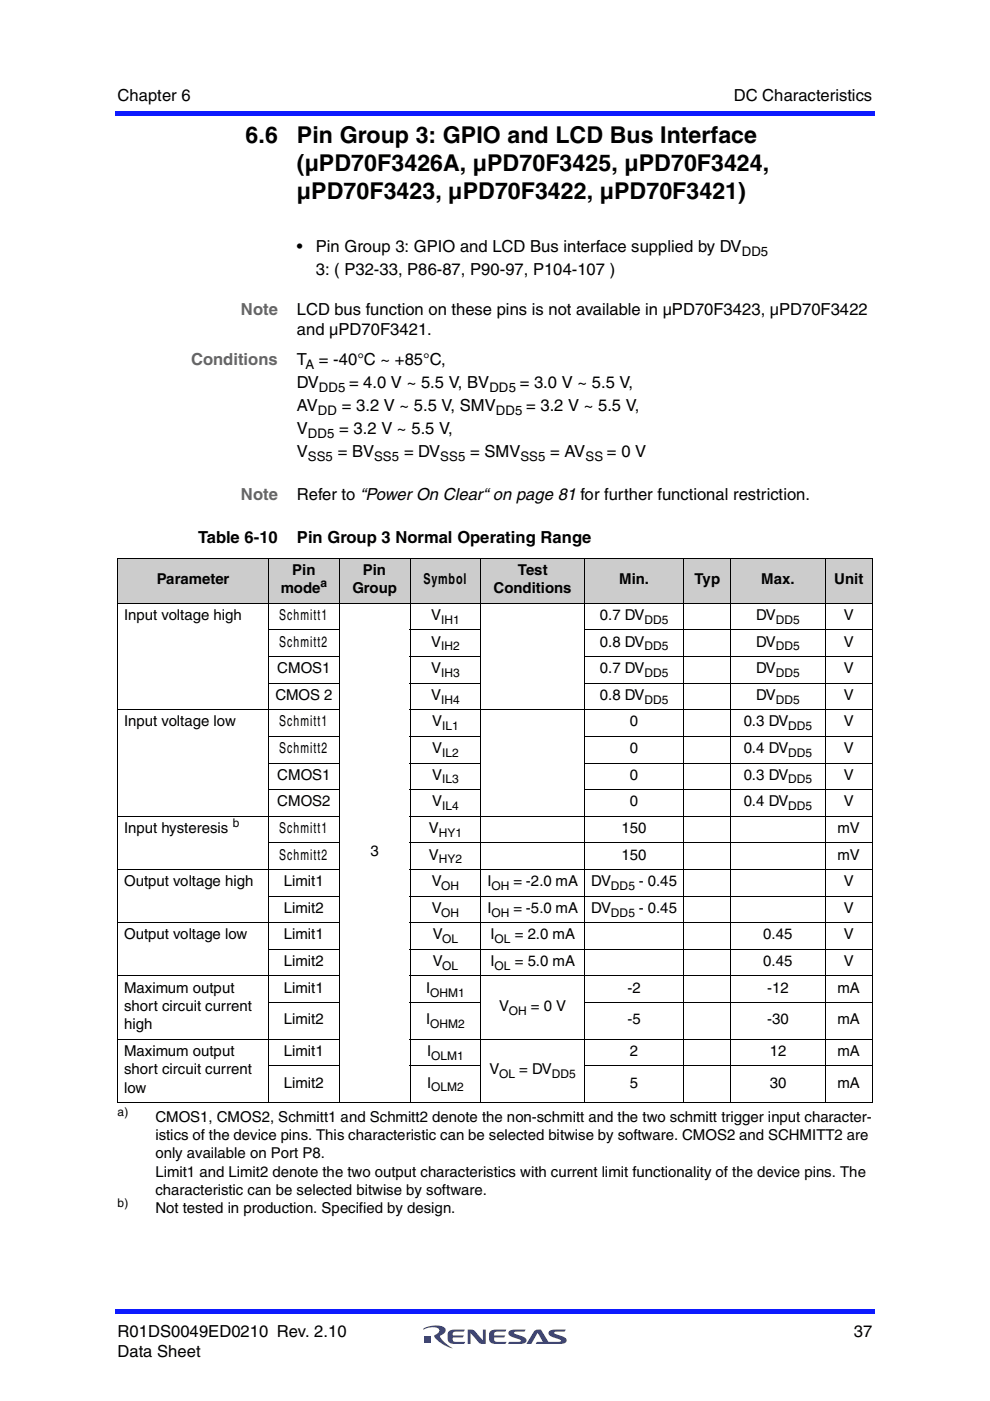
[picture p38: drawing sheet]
<svg xmlns="http://www.w3.org/2000/svg" width="210mm" height="297mm" viewBox="0 0 210 297" stroke-linecap="round" stroke-linejoin="round" font-family="sans-serif">
<defs><g id="words">
<g font-size="4.9">
<text x="52.1" y="30.3">6.6</text>
<text x="62.9" y="30.3">Pin Group 3: GPIO and LCD Bus Interface</text>
<text x="62.9" y="36.3">(µPD70F3426A, µPD70F3425, µPD70F3424,</text>
<text x="62.9" y="42.3">µPD70F3423, µPD70F3422, µPD70F3421)</text>
</g>
<g font-size="3.5">
<text x="24.9" y="21.4">Chapter 6</text>
<text x="155.6" y="21.4">DC Characteristics</text>
<text x="62.9" y="53.4">•</text>
<text x="66.9" y="53.4">Pin Group 3: GPIO and LCD Bus interface supplied by DV</text>
<text x="66.9" y="58.3">3: ( P32-33, P86-87, P90-97, P104-107 )</text>
<text x="62.9" y="66.7">LCD bus function on these pins is not available in µPD70F3423, µPD70F3422</text>
<text x="62.9" y="71">and µPD70F3421.</text>
<text x="62.9" y="77.3">T</text>
<text x="67.6" y="77.3">= -40°C ~ +85°C,</text>
<text x="62.9" y="82.2">DV</text>
<text x="74" y="82.2">= 4.0 V ~ 5.5 V, BV</text>
<text x="110.2" y="82.2">= 3.0 V ~ 5.5 V,</text>
<text x="62.9" y="87">AV</text>
<text x="72.5" y="87">= 3.2 V ~ 5.5 V, SMV</text>
<text x="111.5" y="87">= 3.2 V ~ 5.5 V,</text>
<text x="62.9" y="91.9">V</text>
<text x="71.9" y="91.9">= 3.2 V ~ 5.5 V,</text>
<text x="62.9" y="96.8">V</text>
<text x="71.6" y="96.8">= BV</text>
<text x="85.7" y="96.8">= DV</text>
<text x="99.7" y="96.8">= SMV</text>
<text x="116.6" y="96.8">= AV</text>
<text x="128.7" y="96.8">= 0 V</text>
<text x="62.9" y="105.9">Refer to “Power On Clear“ on page 81 for further functional restriction.</text>
<text x="42" y="115.1">Table 6-10</text>
<text x="62.9" y="115.1">Pin Group 3 Normal Operating Range</text>
<text x="24.9" y="283.4">R01DS0049ED0210 Rev. 2.10</text>
<text x="24.9" y="287.6">Data Sheet</text>
<text x="181" y="283.4">37</text>
</g>
<g font-size="3.5" fill="#656565">
<text x="51.1" y="66.7">Note</text>
<text x="40.5" y="77.3">Conditions</text>
<text x="51.1" y="105.9">Note</text>
</g>
<g font-size="3.2">
<text x="33.2" y="123.9">Parameter</text>
<text x="59.5" y="125.8">mode</text>
<text x="62" y="121.9">Pin</text>
<text x="74.7" y="125.8">Group</text>
<text x="77" y="121.9">Pin</text>
<text x="89.8" y="123.9">Symbol</text>
<text x="104.6" y="125.8">Conditions</text>
<text x="109.8" y="121.9">Test</text>
<text x="131.3" y="123.9">Min.</text>
<text x="147.2" y="123.9">Typ</text>
<text x="161.4" y="123.9">Max.</text>
<text x="176.9" y="123.9">Unit</text>
<text x="26.3" y="131.4">Input voltage high</text>
<text x="59.2" y="131.4">Schmitt1</text>
<text x="91.4" y="131.4">V</text>
<text x="127.2" y="131.4">0.7 DV</text>
<text x="160.3" y="131.4">DV</text>
<text x="178.9" y="131.4">V</text>
<text x="59.2" y="137.1">Schmitt2</text>
<text x="91.4" y="137.1">V</text>
<text x="127.2" y="137.1">0.8 DV</text>
<text x="160.3" y="137.1">DV</text>
<text x="178.9" y="137.1">V</text>
<text x="58.8" y="142.7">CMOS1</text>
<text x="91.4" y="142.7">V</text>
<text x="127.2" y="142.7">0.7 DV</text>
<text x="160.3" y="142.7">DV</text>
<text x="178.9" y="142.7">V</text>
<text x="58.4" y="148.4">CMOS 2</text>
<text x="91.4" y="148.4">V</text>
<text x="127.2" y="148.4">0.8 DV</text>
<text x="160.3" y="148.4">DV</text>
<text x="178.9" y="148.4">V</text>
<text x="26.3" y="154">Input voltage low</text>
<text x="59.2" y="154">Schmitt1</text>
<text x="91.6" y="154">V</text>
<text x="133.6" y="154">0</text>
<text x="157.7" y="154">0.3 DV</text>
<text x="178.9" y="154">V</text>
<text x="59.2" y="159.7">Schmitt2</text>
<text x="91.6" y="159.7">V</text>
<text x="133.6" y="159.7">0</text>
<text x="157.7" y="159.7">0.4 DV</text>
<text x="178.9" y="159.7">V</text>
<text x="58.8" y="165.3">CMOS1</text>
<text x="91.6" y="165.3">V</text>
<text x="133.6" y="165.3">0</text>
<text x="157.7" y="165.3">0.3 DV</text>
<text x="178.9" y="165.3">V</text>
<text x="58.8" y="170.9">CMOS2</text>
<text x="91.6" y="170.9">V</text>
<text x="133.6" y="170.9">0</text>
<text x="157.7" y="170.9">0.4 DV</text>
<text x="178.9" y="170.9">V</text>
<text x="26.3" y="176.6">Input hysteresis</text>
<text x="59.2" y="176.6">Schmitt1</text>
<text x="90.9" y="176.6">V</text>
<text x="131.8" y="176.6">150</text>
<text x="177.6" y="176.6">mV</text>
<text x="59.2" y="182.2">Schmitt2</text>
<text x="78.6" y="181.5">3</text>
<text x="90.9" y="182.2">V</text>
<text x="131.8" y="182.2">150</text>
<text x="177.6" y="182.2">mV</text>
<text x="26.3" y="187.9">Output voltage high</text>
<text x="60.2" y="187.9">Limit1</text>
<text x="91.5" y="187.9">V</text>
<text x="103.3" y="187.9">I</text>
<text x="108.8" y="187.9">= -2.0 mA</text>
<text x="125.4" y="187.9">DV</text>
<text x="135.5" y="187.9">- 0.45</text>
<text x="178.9" y="187.9">V</text>
<text x="60.2" y="193.5">Limit2</text>
<text x="91.5" y="193.5">V</text>
<text x="103.3" y="193.5">I</text>
<text x="108.8" y="193.5">= -5.0 mA</text>
<text x="125.4" y="193.5">DV</text>
<text x="135.5" y="193.5">- 0.45</text>
<text x="178.9" y="193.5">V</text>
<text x="26.3" y="199.2">Output voltage low</text>
<text x="60.2" y="199.2">Limit1</text>
<text x="91.7" y="199.2">V</text>
<text x="104" y="199.2">I</text>
<text x="109.1" y="199.2">= 2.0 mA</text>
<text x="161.8" y="199.2">0.45</text>
<text x="178.9" y="199.2">V</text>
<text x="60.2" y="204.8">Limit2</text>
<text x="91.7" y="204.8">V</text>
<text x="104" y="204.8">I</text>
<text x="109.1" y="204.8">= 5.0 mA</text>
<text x="161.8" y="204.8">0.45</text>
<text x="178.9" y="204.8">V</text>
<text x="26.3" y="210.5">Maximum output</text>
<text x="26.3" y="214.3">short circuit current</text>
<text x="60.2" y="210.5">Limit1</text>
<text x="90.3" y="210.5">I</text>
<text x="105.8" y="214.3">V</text>
<text x="112.6" y="214.3">= 0 V</text>
<text x="133.1" y="210.5">-2</text>
<text x="162.6" y="210.5">-12</text>
<text x="177.6" y="210.5">mA</text>
<text x="26.3" y="218.2">high</text>
<text x="60.2" y="217.2">Limit2</text>
<text x="90.3" y="217.2">I</text>
<text x="133.1" y="217.2">-5</text>
<text x="162.6" y="217.2">-30</text>
<text x="177.6" y="217.2">mA</text>
<text x="26.3" y="223.9">Maximum output</text>
<text x="26.3" y="227.8">short circuit current</text>
<text x="60.2" y="223.9">Limit1</text>
<text x="90.6" y="223.9">I</text>
<text x="103.8" y="227.8">V</text>
<text x="110.1" y="227.8">= DV</text>
<text x="133.6" y="223.9">2</text>
<text x="163.2" y="223.9">12</text>
<text x="177.6" y="223.9">mA</text>
<text x="26.3" y="231.6">low</text>
<text x="60.2" y="230.6">Limit2</text>
<text x="90.6" y="230.6">I</text>
<text x="133.6" y="230.6">5</text>
<text x="163.2" y="230.6">30</text>
<text x="177.6" y="230.6">mA</text>
<text x="32.9" y="237.9">CMOS1, CMOS2, Schmitt1 and Schmitt2 denote the non-schmitt and the two schmitt trigger input character-</text>
<text x="32.9" y="241.8">istics of the device pins. This characteristic can be selected bitwise by software. CMOS2 and SCHMITT2 are</text>
<text x="32.9" y="245.6">only available on Port P8.</text>
<text x="32.9" y="249.5">Limit1 and Limit2 denote the two output characteristics with current limit functionality of the device pins. The</text>
<text x="32.9" y="253.4">characteristic can be selected bitwise by software.</text>
<text x="32.9" y="257.3">Not tested in production. Specified by design.</text>
</g>
<g font-size="2.8">
<text x="157.3" y="54.2">DD5</text>
<text x="64.8" y="78.2">A</text>
<text x="67.6" y="83.1">DD5</text>
<text x="103.8" y="83.1">DD5</text>
<text x="67.4" y="87.9">DD</text>
<text x="105.2" y="87.9">DD5</text>
<text x="65.3" y="92.8">DD5</text>
<text x="65.3" y="97.7">SS5</text>
<text x="79.3" y="97.7">SS5</text>
<text x="93.3" y="97.7">SS5</text>
<text x="110.4" y="97.7">SS5</text>
<text x="124.2" y="97.7">SS</text>
</g>
<g font-size="2.5">
<text x="67.9" y="124.5">a</text>
<text x="93.5" y="132.2">IH1</text>
<text x="93.5" y="137.9">IH2</text>
<text x="136.7" y="132.2">DD5</text>
<text x="136.7" y="137.9">DD5</text>
<text x="164.5" y="132.2">DD5</text>
<text x="164.5" y="137.9">DD5</text>
<text x="93.5" y="143.5">IH3</text>
<text x="136.7" y="143.5">DD5</text>
<text x="164.5" y="143.5">DD5</text>
<text x="93.5" y="149.2">IH4</text>
<text x="136.7" y="149.2">DD5</text>
<text x="164.5" y="149.2">DD5</text>
<text x="93.7" y="154.8">IL1</text>
<text x="167.1" y="154.8">DD5</text>
<text x="93.7" y="160.5">IL2</text>
<text x="167.1" y="160.5">DD5</text>
<text x="93.7" y="166.1">IL3</text>
<text x="167.1" y="166.1">DD5</text>
<text x="93.7" y="171.7">IL4</text>
<text x="167.1" y="171.7">DD5</text>
<text x="49.4" y="175.3">b</text>
<text x="93" y="177.4">HY1</text>
<text x="93" y="183">HY2</text>
<text x="93.6" y="188.7">OH</text>
<text x="104.2" y="188.7">OH</text>
<text x="129.5" y="188.7">DD5</text>
<text x="93.6" y="194.4">OH</text>
<text x="104.2" y="194.4">OH</text>
<text x="129.5" y="194.4">DD5</text>
<text x="93.8" y="200">OL</text>
<text x="104.9" y="200">OL</text>
<text x="93.8" y="205.6">OL</text>
<text x="104.9" y="205.6">OL</text>
<text x="91.2" y="211.3">OHM1</text>
<text x="107.9" y="215.1">OH</text>
<text x="91.2" y="218">OHM2</text>
<text x="91.4" y="224.7">OLM1</text>
<text x="91.4" y="231.4">OLM2</text>
<text x="105.8" y="228.6">OL</text>
<text x="117" y="228.6">DD5</text>
<text x="24.9" y="236.6">a)</text>
<text x="24.9" y="256">b)</text>
</g>
</g></defs>
<g fill="#323f99">
<path d="M99.2 281.9h.9l.5 .2 1.8 2.1v-2.3h.6v3l-1.3-.1-1.9-2.2v2.3h-.6z"/>
<path d="M95.1 282.3l.7-.4h2.8l-.3 .4-2 .1a.61 .61 0 0 0-.3 .7h2.4l-.4 .5h-2l.1 .8 2.5 .1-.3 .4a3.7 3.7 0 0 1-3.2-.3 2.55 2.55 0 0 1 0-2.3z"/>
<path d="M103.9 282.3l.7-.4h2.8l-.3 .4-2 .1a.61 .61 0 0 0-.3 .7h2.3l-.3 .5h-2l.1 .8 2.5 .1-.3 .4a3.7 3.7 0 0 1-3.2-.3 2.55 2.55 0 0 1 0-2.3z"/>
<path d="M108 282.2l.6-.3h2.8l-.2 .4-2.2 .2v.2l.5 .2a2.88 2.88 0 0 1 2.1 1.1 .73 .73 0 0 1-.8 .9h-3.1l.3-.4 2.4-.1v-.3l-.5-.2a2.87 2.87 0 0 1-2.1-1z"/>
<path d="M113.3 282.2a1.57 1.57 0 0 1 1.4-.3l1.6 2.6 2.6-.1v-.3l-.5-.2a2.87 2.87 0 0 1-2.1-1 .73 .73 0 0 1 .9-1h2.8l-.3 .4-2.2 .2v.2l.5 .2a2.88 2.88 0 0 1 2.1 1.1 .73 .73 0 0 1-.8 .9h-5.7l.2-.4h1.3l-1.1-1.9-1.3 2.3h-1.1z"/>
<path d="M90 283.4h1.4v1.4h-1.4z"/>
<path d="M89.8 281.7a4.9 4.9 0 0 1 4.5-.2 1.04 1.04 0 0 1-.8 1.6l-.2 .2a6 6 0 0 0 2.7 2.5 6.2 6.2 0 0 1-4-2.6l.2-.2a1.16 1.16 0 0 0 .9-1 2.36 2.36 0 0 0-2.8-.3l-.5 .2z"/>
</g>
<g fill="#0d1aff">
<path d="M24.4 277.5h.5v1.1h-.5z"/>
<path d="M24.9 277.5h160.6v1.1h-160.6z"/>
<path d="M185 23.5h.5v1.1h-.5z"/>
<path d="M24.4 23.5h160.6v1.1h-160.6z"/>
</g>
<g fill="#ccc">
<path d="M24.9 118.4h32v9.5h-32z"/>
<path d="M56.9 118.4h15v9.5h-15z"/>
<path d="M71.9 118.4h15.1v9.5h-15.1z"/>
<path d="M87 118.4h14.9v9.5h-14.9z"/>
<path d="M101.9 118.4h22.1v9.5h-22.1z"/>
<path d="M124 118.4h20.9v9.5h-20.9z"/>
<path d="M144.9 118.4h10v9.5h-10z"/>
<path d="M154.9 118.4h20.1v9.5h-20.1z"/>
<path d="M175 118.4h10v9.5h-10z"/>
</g>
<g fill="none" stroke="#000" stroke-width=".21">
<path d="M24.8 118.4h160.2M24.9 118.5v115.2M56.9 118.3v115.5M71.9 118.3v115.5M87 118.3v115.5M101.9 118.3v115.5M124 118.3v115.5M144.9 118.3v115.5M154.9 118.3v115.5M175 118.3v115.5M185 118.5v115.2M24.8 127.9h160.2"/>
<path d="M56.9 133.6h15.2M56.9 139.2h15.2M86.9 133.6h15.1M86.9 139.2h15.1M123.9 133.6h61.1M123.9 139.2h61.1M24.8 150.5h47.3M56.9 144.9h15.2M56.9 156.1h15.2M86.9 144.9h15.1M86.9 150.5h98.1M86.9 156.1h15.1"/>
<path d="M123.9 144.9h61.1M123.9 156.1h61.1M24.8 173.1h47.3M56.9 161.8h15.2M56.9 167.4h15.2M56.9 178.7h15.2M86.9 161.8h15.1M86.9 167.4h15.1M86.9 173.1h98.1M86.9 178.7h98.1M123.9 161.8h61.1M123.9 167.4h61.1"/>
<path d="M24.8 184.4h47.3M24.8 195.7h47.3M56.9 190h15.2M86.9 184.4h98.1M86.9 190h98.1M86.9 195.7h98.1M24.8 206.9h47.3M56.9 201.3h15.2M56.9 212.6h15.2M86.9 201.3h98.1M86.9 206.9h98.1M86.9 212.6h15.1"/>
<path d="M123.9 212.6h61.1M24.8 220.3h47.3M24.8 233.8h160.2M56.9 226h15.2M86.9 220.3h98.1M86.9 226h15.1M123.9 226h61.1"/>
</g>
<use href="#words"/>
</svg>
